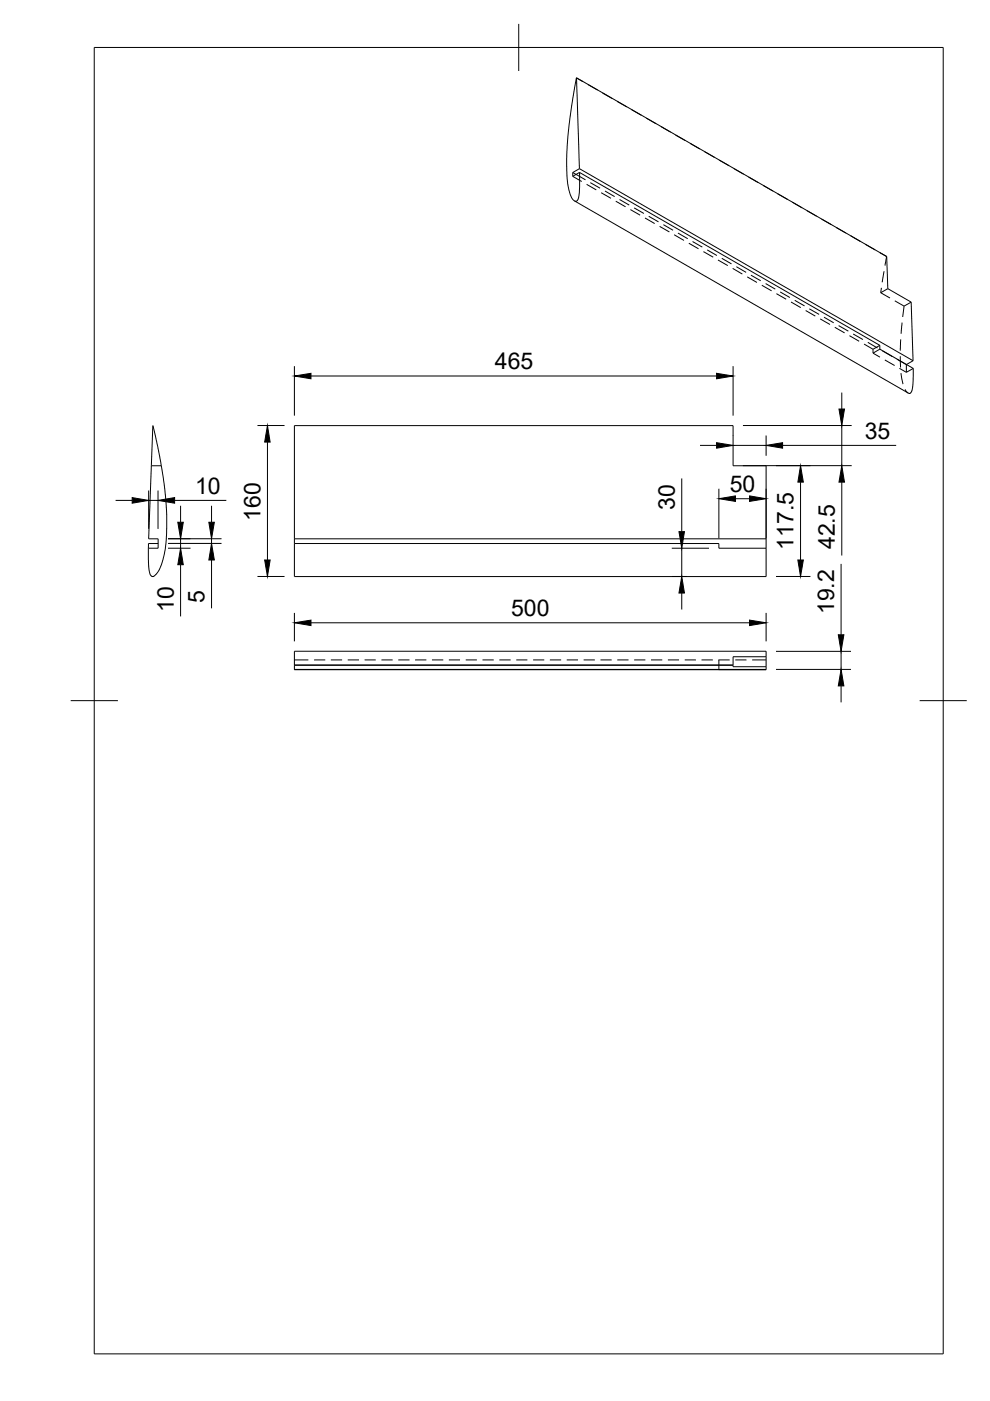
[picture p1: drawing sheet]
<svg xmlns="http://www.w3.org/2000/svg" width="210mm" height="297mm" viewBox="0 0 210 297" stroke-linecap="round" stroke-linejoin="round" font-family="sans-serif">
<defs><g id="words">
<g font-size="4.9">
<text x="104.9" y="78.3">465</text>
<text x="183.4" y="93">35</text>
<text x="41.4" y="104.6">10</text>
<text x="154.7" y="104.3">50</text>
<text x="55.2" y="110.5" transform="rotate(-90 55.2 110.5)">160</text>
<text x="143.1" y="108" transform="rotate(-90 143.1 108)">30</text>
<text x="168.3" y="116.5" transform="rotate(-90 168.3 116.5)">117.5</text>
<text x="177" y="116.4" transform="rotate(-90 177 116.4)">42.5</text>
<text x="36.8" y="129.8" transform="rotate(-90 36.8 129.8)">10</text>
<text x="43.4" y="127.8" transform="rotate(-90 43.4 127.8)">5</text>
<text x="108.4" y="130.6">500</text>
<text x="176.9" y="130.2" transform="rotate(-90 176.9 130.2)">19.2</text>
</g>
</g></defs>
<!-- layer: Visible -->
<g fill="none" stroke="#000" stroke-width=".21">
<path d="M122.2 16.5l.7 19.3M122.2 16.5l-1.5 9.9-.6 7.3 .1 3.6 .4 2.9 .6 1.7 .5 .6 .3 .2 .5-.3 .3-1 .1-4.8M122.2 16.5l65.8 37.9 .2 6.8 5 2.9 .4 12.4M121.4 36.6l.8 .4M122.9 35.8l70.7 40.7M122.9 35.8l-1.5 .8M122.9 36.6l63.6 36.6v.8l7.1 4.1v3.4l-.4 1.6-.2 .3h-.4l-70.8-40.8M122.9 36.6l-1.5 .8v-.8M193.6 76.5l-1.4 .8M32.1 98.7h2.1M34.2 98.7l-1.8-8.5-.9 24h2v2h-2M34.2 98.7l.6 3.7 .4 4.7 .1 7.1-.4 3.2-.7 2.3-.7 1.5-1 1h-.3l-.3-.3-.3-.9-.1-4.8"/>
<path d="M33.5 115.2h-2v1M62.4 114.2v-24h93v8.5h7v17.5M62.4 115.2h90v1h10M62.4 115.2v7h100v-6M62.4 114.2h100M62.4 114.2v1M162.4 139.2h-7v1.8M162.4 139.2v-1.1h-100v2.9M162.4 139.2v2.8h-100M62.4 141v.9M62.4 141h.1M62.4 141.9v.1"/>
<path d="M62.4 141h93M152.4 141.9v.1M155.4 141v.4h7M162.4 141.9l-100 .1"/>
</g>
<!-- layer: Hidden -->
<g fill="none" stroke="#000" stroke-width=".21">
<path d="M122.2 16.5l1.4 .8M124.7 17.9l2 1.2M127.7 19.7l2.1 1.2M121.4 37.4l1.9 1.1M122.2 37l1.9 1.1M124.4 39.1l2 1.2M125.2 38.7l2 1.2M130.8 21.5l2.1 1.2M133.9 23.3l2.1 1.2M137 25l2.1 1.2M140.1 26.8l2.1 1.2M143.2 28.6l2.1 1.2"/>
<path d="M146.3 30.4l2.1 1.2M149.4 32.2l2.1 1.2M152.5 34l2.1 1.1M155.6 35.8l2.1 1.1M158.7 37.5l2.1 1.2M161.8 39.3l2.1 1.2M127.5 40.9l2 1.1M128.3 40.5l2 1.2M130.6 42.7l2 1.1M131.4 42.3l2 1.2M133.7 44.4l2 1.2M134.5 44.1l2 1.2"/>
<path d="M136.8 46.2l2 1.2M137.5 45.9l2.1 1.1M139.8 48l2.1 1.2M140.7 47.6l2 1.2M142.9 49.8l2.1 1.2M143.7 49.4l2.1 1.2M146 51.6l2.1 1.2M146.8 51.2l2.1 1.2M149.1 53.3l2.1 1.2M149.9 53l2.1 1.2M152.2 55.1l2.1 1.2M153 54.8l2.1 1.2"/>
<path d="M155.3 56.9l2.1 1.2M156.1 56.5l2.1 1.2M158.4 58.7l2.1 1.2M159.2 58.3l2.1 1.2M164.9 41.1l2.1 1.2M168 42.9l2.1 1.2M171.1 44.7l2 1.2M174.2 46.4l2.1 1.2M177.3 48.2l2 1.2M180.4 50l2 1.2M183.5 51.8l2 1.2M186.6 53.6l1.4 .8"/>
<path d="M187.4 57.5l-.4 2.3M188 54.4l-.4 1.9M188 54.4h.1M161.5 60.5l2.1 1.2M162.3 60.1l2.1 1.2M164.6 62.3l2.1 1.1M165.4 61.9l2.1 1.2M167.7 64l2.1 1.2M168.5 63.7l2.1 1.2M170.8 65.8l2.1 1.2M171.6 65.5l2.1 1.2M173.9 67.6l2.1 1.2"/>
<path d="M174.7 67.3l2.1 1.1M177 69.4l2.1 1.2M177.8 69l2.1 1.2M180.1 71.2l2.1 1.2M180.9 70.8l2.1 1.2M183.2 72.9l1.9 1.1M184 72.6l2.1 1.2M185.1 74v.9M185.1 74.9l1.5 .8M186.5 74l-1.4 .9M186.5 73.2l-1.4 .8M186.7 62.1l2 1.1"/>
<path d="M186.9 61l-.2 1.1M187.1 74.4l2 1.2M187.6 76.3l2.1 1.2M188.2 61.2l-1.5 .9M189.7 63.8l2 1.1M190.2 76.2l2 1.1M190.7 78.1l1.5 .8M190.9 75.5v2.4M191 72l-.1 2.3M191 79.1l.5 2.3M191.3 68.4l-.2 2.4M191.7 64.9l-.3 2.3"/>
<path d="M192.2 77.3v1.6M192.2 77.3h.1M193.2 64.1l-1.5 .8M193.6 78.1l-1.4 .8M191.9 82.6l.7 .7M62.4 139.9h3M66.6 139.9h2.4M70.1 139.9h2.4M73.7 139.9h2.4M77.3 139.9h2.4M80.9 139.9h2.3M84.4 139.9h2.4"/>
<path d="M88 139.9h2.4M91.6 139.9h2.4M95.2 139.9h2.3M98.7 139.9h2.4M102.3 139.9h2.4M105.9 139.9h2.4M109.5 139.9h2.3M113 139.9h2.4M116.6 139.9h2.4M120.2 139.9h2.4M123.7 139.9h2.4M127.3 139.9h2.4"/>
<path d="M130.9 139.9h2.4M134.5 139.9h2.3M138 139.9h2.4M141.6 139.9h2.4M145.2 139.9h2.4M148.7 139.9h2.4M152.3 139.9h2.4M152.4 139.9v2M155.9 139.9h2.4M159.5 139.9h2.9"/>
</g>
<!-- layer: BORDER -->
<path d="M20 10.1h180v276.9h-180zM110 5.1v10M15 148.6h10M195 148.6h10" fill="none" stroke="#000" stroke-width=".21"/>
<!-- layer: FD_Dimensions -->
<g fill="none" stroke="#000" stroke-width=".21">
<path d="M62.4 77.6v10.5M65.9 79.7h86M155.4 77.6v10.5M54.6 90.2h5.7M56.7 93.7v25M148.4 94.4h3.5M155.4 92.3v.1M155.4 94.4h7M157.5 90.2h23.1M157.5 98.7h23.1M162.4 92.3v4.3M165.9 94.4h24.1"/>
<path d="M178.5 83.2v3.5M178.5 90.2v8.5M24.5 106.1h3.5M31.5 104v8.1M31.5 106.1h2M33.5 104v8.1M35.6 114.2h11.4M35.6 115.2h11.4M35.6 116.2h4.8M37 106.1h11M38.3 107.2v3.5M38.3 114.2v2"/>
<path d="M38.3 119.7v11M44.9 107.2v3.5M44.9 114.2v1M44.9 118.7v10.3M142.4 116.2h7.9M144.5 101.4v11.3M144.5 116.2v6M152.4 103.6v10.5M155.9 105.7h3M162.4 103.6v10.5M169.7 102.2v16.5M178.3 119.6v15"/>
<path d="M178.5 102.2v15.6M54.6 122.2h5.7M62.4 129.9v6.1M65.9 132h93M142.4 122.2h3.2M144.5 125.7v3.5M162.4 129.9v6.1M164.5 122.2h7.3M164.5 138.1h15.9M178.3 138.1v3.8M164.5 141.9h15.9M178.3 145.4v3.5"/>
</g>
<g fill="#000" stroke="#000" stroke-width=".21">
<path d="M62.4 79.7l3.5-.6v1.2zM151.9 79.1l3.5 .6-3.5 .6zM56.7 90.2l.6 3.5h-1.2zM151.9 93.9l3.5 .5-3.5 .6zM162.4 94.4l3.5-.5v1.1zM177.9 86.7h1.1l-.5 3.5zM28 105.5l3.5 .6-3.5 .6zM33.5 106.1l3.5-.6v1.2zM37.7 110.7h1.2l-.6 3.5zM38.3 116.2l.6 3.5h-1.2zM44.3 110.7h1.1l-.5 3.5zM44.9 115.2l.5 3.5h-1.1z"/>
<path d="M56.1 118.7h1.2l-.6 3.5zM144 112.7h1.1l-.6 3.5zM152.4 105.7l3.5-.6v1.2zM158.9 105.1l3.5 .6-3.5 .6zM169.7 98.7l.6 3.5h-1.1zM169.2 118.7h1.1l-.6 3.5zM178.5 98.7l.5 3.5h-1.1zM62.4 132l3.5-.5v1.1zM144.5 122.2l.6 3.5h-1.1zM158.9 131.5l3.5 .5-3.5 .6zM177.7 134.6h1.2l-.6 3.5zM178.3 141.9l.6 3.5h-1.2z"/>
</g>
<use href="#words"/>
</svg>
